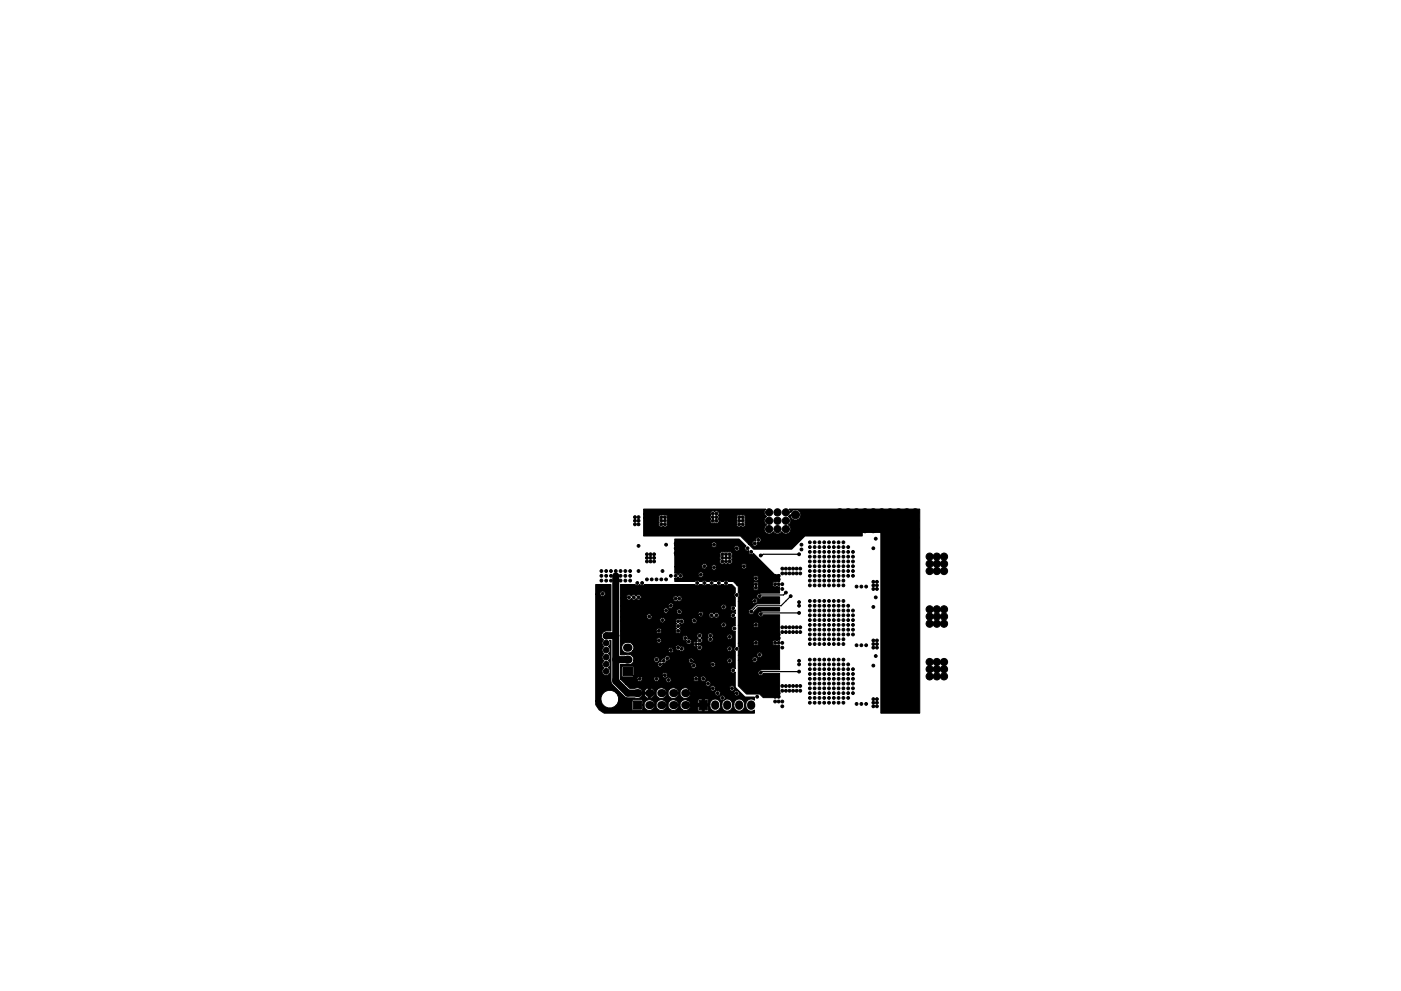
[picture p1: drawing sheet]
<svg xmlns="http://www.w3.org/2000/svg" width="297mm" height="210mm" viewBox="0 0 297 210" stroke-linecap="round" stroke-linejoin="round" font-family="sans-serif">
<g fill="#000" stroke="#000" stroke-width=".21">
<path d="M143.1 114.4h13.6l1.5 1.4a.57 .57 0 0 0-.2 .8 .57 .57 0 0 0 .8 .2 .57 .57 0 0 0 .2 .8 .57 .57 0 0 0 .7-.2l4.6 4.6h1v1.4l-.5 .1a.62 .62 0 0 0-.9 0 .62 .62 0 0 0 0 .9 .62 .62 0 0 0 .9 0l.5 .1v1.3l-4.2 .1a.58 .58 0 0 0-.6 .4 .58 .58 0 0 0 .4 .7 .58 .58 0 0 0 .7-.4h3.7v1.5h-4.8l-1.4 1.1a.57 .57 0 0 0-.4 .7 .57 .57 0 0 0 .6 .5 .57 .57 0 0 0 .5-.6l.9-.9h4.6v.8h-3.8a.62 .62 0 0 0-.7 .5 .62 .62 0 0 0 .6 .7l.4-.5h3.5v5.5h-.5a.62 .62 0 0 0-.9 .1 .62 .62 0 0 0 0 .8 .62 .62 0 0 0 .9 .1h.5v5.2h-3.9a.58 .58 0 0 0-.7 .5 .58 .58 0 0 0 .4 .7 .58 .58 0 0 0 .7-.4h3.5v5.1h-3.5l-.7-.7h-2.8l-1.8-1.8v-5.4h3a.57 .57 0 0 0 .8 .3 .57 .57 0 0 0 0-.9 .57 .57 0 0 0-.8 .3v.3h-3v-1.1h4a.57 .57 0 0 0 .9 .4 .57 .57 0 0 0 0-.9 .57 .57 0 0 0-.9 .3v.2h-4v-.9a.57 .57 0 0 0 0-.9v-.7h3.2a.57 .57 0 0 0 .9 .4 .57 .57 0 0 0 0-1 .57 .57 0 0 0-.9 .4v.2h-3.2v-3.8h3.2a.57 .57 0 0 0 .9 .4 .57 .57 0 0 0 0-1 .57 .57 0 0 0-.9 .4v.2h-3.2v-5.1h3a.57 .57 0 0 0 .8 .4 .57 .57 0 0 0 0-1 .57 .57 0 0 0-.8 .4v.2h-3v-.9a.57 .57 0 0 0 0-.9v-1.4l-.3-.3h3.5l.1 .2a.62 .62 0 0 0 0 .8 .62 .62 0 0 0 .9 0 .62 .62 0 0 0 .1-.8 .57 .57 0 0 0-.4-.9 .57 .57 0 0 0-.7 .7h-3.5l-.7-.7h-1.1a.57 .57 0 0 0-1 0h-.5a.57 .57 0 0 0-1 0h-.5a.57 .57 0 0 0-1 0h-.6a.57 .57 0 0 0-.9 0h-.6a.57 .57 0 0 0-1 0h-4.2v-.6h16.6l.1 .2a.57 .57 0 0 0 1 0 .57 .57 0 0 0-.4-.9 .57 .57 0 0 0-.7 .7h-16.6l.7-.3a.57 .57 0 0 0 .7 .2 .57 .57 0 0 0 .3-.7h3.2l.1 .2a.57 .57 0 0 0 1 0 .57 .57 0 0 0-.4-.8 .57 .57 0 0 0-.7 .6h-3.2v-.2a.56 .56 0 0 0-1 .1l-.4-.3h-.3v-1.4h5.7l.1 .3a.56 .56 0 0 0 .9 0h1l.1 .2a.57 .57 0 0 0 .7 .2 .57 .57 0 0 0 .3-.7h5.3l.1 .3a.57 .57 0 0 0 .9 0 .57 .57 0 0 0-.4-.9 .57 .57 0 0 0-.6 .6h-5.3v-.1a.57 .57 0 0 0-.7-.2 .57 .57 0 0 0-.4 .6h-1a.57 .57 0 0 0-.3-.9 .57 .57 0 0 0-.7 .6h-5.7v-2.5h9.5l.1 .3-.1 .5 .1 .2a.61 .61 0 0 0 .1 .9 .61 .61 0 0 0 .8 0l.4 .1 .3-.2a.61 .61 0 0 0 .8 0 .61 .61 0 0 0 .1-.8v-.5l-.1-.2a.61 .61 0 0 0 0-.8 .61 .61 0 0 0-.9-.1l-.4-.1-.3 .2-.2-.2a.57 .57 0 0 0-.7 .7h-9.5v-1.3h12.5l.1 .2a.57 .57 0 0 0 1 0 .57 .57 0 0 0-.4-.8 .57 .57 0 0 0-.7 .6h-12.5v-.7h7.7l.1 .2a.57 .57 0 0 0 1 0 .57 .57 0 0 0-.4-.9 .57 .57 0 0 0-.7 .7h-7.7zM136.5 108h25.8a1.01 1.01 0 0 0 .2 1.6 1.03 1.03 0 0 0 0 1.8 1.04 1.04 0 0 0-.2 1.6 1.04 1.04 0 0 0 1.7-.2 1.03 1.03 0 0 0 1.7 0 1.04 1.04 0 0 0 1.7 .2 1.04 1.04 0 0 0-.2-1.6 1.03 1.03 0 0 0 0-1.8l.3-.4a1.12 1.12 0 0 0 1.6 1.1 1.12 1.12 0 0 0 .4-1.8 1.12 1.12 0 0 0-1.9 .2l-.2-.7h27.6v43.3h-8.2l-.1-38.3h-3.8l-.1 .7h-12.1l-2.8 2.8h-8.1l-1.1-1.1h.8a.57 .57 0 0 0 .7 .5 .57 .57 0 0 0 .3-.8 .57 .57 0 0 0 .8-.5 .57 .57 0 0 0-.6-.6 .57 .57 0 0 0-.4 .8l-.2-.1a.57 .57 0 0 0-.6 .7h-.8l-1.7-1.7h-20.5v-3.9h3.1l.2 .3-.2 .3 .1 .4a.66 .66 0 0 0 .1 .9 .66 .66 0 0 0 .9 0 .62 .62 0 0 0 .7-.1 .62 .62 0 0 0 0-.8v-.6a.66 .66 0 0 0 0-.9 .66 .66 0 0 0-.9-.1 .57 .57 0 0 0-.6 0 .57 .57 0 0 0-.3 .6h-3.1v-.7h14.1l.1 .2-.1 .3 .1 .4a.66 .66 0 0 0 0 .9 .66 .66 0 0 0 .9 .1 .62 .62 0 0 0 .7-.2 .62 .62 0 0 0 .1-.8l.1-.2h3.7l.1 .3-.1 .3v.4a.66 .66 0 0 0 .1 .9 .66 .66 0 0 0 .9 0 .62 .62 0 0 0 .7-.1 .62 .62 0 0 0 .1-.8v-.6a.66 .66 0 0 0-.1-.9 .66 .66 0 0 0-.9-.1 .57 .57 0 0 0-.6 0 .57 .57 0 0 0-.2 .6h-3.7l-.1-.4a.66 .66 0 0 0-.1-.8 .66 .66 0 0 0-.9-.1 .57 .57 0 0 0-.6 0 .57 .57 0 0 0-.2 .6h-14.1zM175.3 108.4h1.7v1.7h-1.7zM126.3 124h3.2v9.9a1.79 1.79 0 0 0-1.6 .2l-.1 .1a.99 .99 0 0 0 .2 1.6 .86 .86 0 0 0 .1 1.4 .86 .86 0 0 0 0 1.5 .86 .86 0 0 0 0 1.5 .86 .86 0 0 0 0 1.5 .88 .88 0 0 0-.2 1.3 .88 .88 0 0 0 1.3 0 .88 .88 0 0 0-.2-1.3 .86 .86 0 0 0 0-1.5 .86 .86 0 0 0 0-1.5 .86 .86 0 0 0 0-1.5 .85 .85 0 0 0 .2-1.3h.3l.1 9 3.1 3.1 2 .1a1.11 1.11 0 0 0 1.5-.7h.4l.2 .4 .5 .3h.2v-.8h.4v.8a.79 .79 0 0 0 .8-.8h-2.1v.1h-.4l.1-.4h2.8a1.13 1.13 0 0 0 1.1 1.2 1.13 1.13 0 0 0 1.1-1.2l.3 .1a1.13 1.13 0 0 0 1.2 1.1 1.13 1.13 0 0 0 1.1-1.2l.3 .1a1.1 1.1 0 0 0 1.2 1.1h7.2l.1 .2a.57 .57 0 0 0 .9 0 .57 .57 0 0 0-.3-.9 .57 .57 0 0 0-.7 .7h-7.2l.7-.3 .3-.7h5.2a.57 .57 0 0 0 .5 .4 .57 .57 0 0 0 .6-.4h2.9l.1 .2a.57 .57 0 0 0 1 0 .57 .57 0 0 0-.4-.9 .57 .57 0 0 0-.7 .7h-2.9v-.3a.57 .57 0 0 0-.7-.4 .57 .57 0 0 0-.4 .7h-5.2l-.1-.6-.3-.4h4.6l.1 .2a.57 .57 0 0 0 .5 .2 .57 .57 0 0 0 .5-.4h2.9l.1 .2a.57 .57 0 0 0 1 0 .57 .57 0 0 0-.4-.9 .57 .57 0 0 0-.7 .7h-2.9v-.3a.57 .57 0 0 0-.7-.4 .57 .57 0 0 0-.4 .7h-4.6l-.3-.2a1.13 1.13 0 0 0-1.5 1h-.3l-.1-.4a1.13 1.13 0 0 0-1.3-.7 1.13 1.13 0 0 0-.9 1.1h-.3l-.1-.4a1.13 1.13 0 0 0-1.2-.7 1.13 1.13 0 0 0-.9 1.1h-2.8l-.1-.3h.4v.2h.9v-.9h.4v.9h.8v-.2a1.17 1.17 0 0 0-1-.7 1.17 1.17 0 0 0-1.1 .7l-.4-.1a1.11 1.11 0 0 0-1.6-.6h-1.1l-.9-.9h17v.2a.57 .57 0 0 0 1 0 .57 .57 0 0 0-.4-.8 .57 .57 0 0 0-.6 .6h-17l-1-1h3.5l.1 .2a.57 .57 0 0 0 .5 .3 .57 .57 0 0 0 .5-.5h2.4l.1 .2a.56 .56 0 0 0 .9 .1h1.6l.1 .2a.57 .57 0 0 0 .7 .2 .57 .57 0 0 0 .3-.7h4.7l.1 .2a.57 .57 0 0 0 .6 .3 .57 .57 0 0 0 .4-.5h.4l.1 .2a.57 .57 0 0 0 1 0 .57 .57 0 0 0-.4-.9 .57 .57 0 0 0-.7 .7h-.4v-.2a.57 .57 0 0 0-.6-.5 .57 .57 0 0 0-.5 .7h-4.7l-.1-.2a.57 .57 0 0 0-.7-.2 .57 .57 0 0 0-.3 .7l-1.5-.1a.57 .57 0 0 0-.4-.9 .57 .57 0 0 0-.7 .7h-2.4v-.2a.57 .57 0 0 0-.7-.5 .57 .57 0 0 0-.4 .7h-3.5v-2.5h.2v1.8l.2 .2h2.1l.3-.2h6l.1 .2a.57 .57 0 0 0 .9 0 .57 .57 0 0 0-.3-.9 .57 .57 0 0 0-.7 .7h-6v-1.8l-.2-.2h-2.1l-.3 .2h-.2v-.5h7.8l.1 .2a.56 .56 0 0 0 .9 0h6.1l.1 .2a.57 .57 0 0 0 .7 .2 .57 .57 0 0 0 .3-.6h3l.1 .2a.57 .57 0 0 0 .9 0 .57 .57 0 0 0-.4-.9 .57 .57 0 0 0-.6 .7h-3l-.1-.2a.57 .57 0 0 0-.7-.2 .57 .57 0 0 0-.3 .6h-6.1l.1-.6 .1 .1a.57 .57 0 0 0 .7-.5h4.7l.1 .2a.57 .57 0 0 0 .6 .3 .57 .57 0 0 0 .4-.5h7l.1 .2a.57 .57 0 0 0 1 0 .57 .57 0 0 0-.4-.9 .57 .57 0 0 0-.7 .7h-7v-.2a.57 .57 0 0 0-.7-.5 .57 .57 0 0 0-.4 .7l-4.7-.1a.57 .57 0 0 0 .7-.4 .57 .57 0 0 0-.4-.7 .57 .57 0 0 0-.7 .6l-.3-.1a.56 .56 0 0 0-.4 .9l-.4-.1a.57 .57 0 0 0-.4 .7h-7.8v-.1h.9a1.3 1.3 0 0 0 1.9-.9h4.2l.1 .2a.57 .57 0 0 0 1 0 .57 .57 0 0 0-.4-.9 .57 .57 0 0 0-.7 .7h-4.2v-.2a1.31 1.31 0 0 0-2-1h-.8v-1.5h.2l.1 .4a1.41 1.41 0 0 0 2.3 .2h7.5l.1 .2a.57 .57 0 0 0 .8 .2 .57 .57 0 0 0 0-.9h.6l.5 .5 .3-.1a.57 .57 0 0 0 .8 .3 .57 .57 0 0 0 .2-.8 .57 .57 0 0 0-.7-.2 .57 .57 0 0 0-.7-.3 .57 .57 0 0 0-.4 .6l-.6-.1a.57 .57 0 0 0-.7 0 .57 .57 0 0 0-.2 .6h-7.5l.2-.6-.2-.6h12.8a.56 .56 0 0 0 .8 .3 .56 .56 0 0 0 .2 .8 .56 .56 0 0 0 .8-.1h5.3l.1 .2a.57 .57 0 0 0 1 0 .57 .57 0 0 0-.4-.9 .57 .57 0 0 0-.7 .7l-5.3-.1a.57 .57 0 0 0 0-.7 .57 .57 0 0 0-.7-.1v-.5h.1a.57 .57 0 0 0 .7-.3 .57 .57 0 0 0-.3-.7l.3-.4h1.2v.2a.6 .6 0 0 0 0 .8 .6 .6 0 0 0 .9 .1 .6 .6 0 0 0 .1-.9h3l.1 .2a.57 .57 0 0 0 1 0 .57 .57 0 0 0-.4-.8 .57 .57 0 0 0-.7 .6h-3a.57 .57 0 0 0-.4-.9 .57 .57 0 0 0-.6 .7h-1.2v-.2a.57 .57 0 0 0-.9-.4 .57 .57 0 0 0 .1 1l-.3 .4v.3h-.1a.57 .57 0 0 0-.7 .7h-12.8l-.1-.2a1.38 1.38 0 0 0-2.3 .8h-.2v-1.4h7.5l.1 .2a.57 .57 0 0 0 .9 .1 .57 .57 0 0 0 0-.8h4.6l.3 .4h.5a.57 .57 0 0 0 .5 .8 .57 .57 0 0 0 .6-.6 .57 .57 0 0 0-.8-.5 .57 .57 0 0 0-.4-.8 .57 .57 0 0 0-.7 .7l-4.7-.1a.57 .57 0 0 0-.6 0 .57 .57 0 0 0-.3 .6h-7.5v-2h7.5l.1 .2a.57 .57 0 0 0 1 0 .57 .57 0 0 0-.4-.9 .57 .57 0 0 0-.7 .7h-7.5v-2.3h8.3l.1 .2a.56 .56 0 0 0 .9 0h2.3l.3 .4-.2 .2a.56 .56 0 0 0 .2 .8 .57 .57 0 0 0-.2 .9 .57 .57 0 0 0 .9 0 .57 .57 0 0 0-.2-.9l.2-.1 .1-.5h8.6a.57 .57 0 0 0 .8 .4 .57 .57 0 0 0 0-1 .57 .57 0 0 0-.8 .4v.2h-8.6l-.2-.4a.64 .64 0 0 0 1-.5h1.5l.1 .2a.57 .57 0 0 0 1 0 .57 .57 0 0 0-.4-.9 .57 .57 0 0 0-.7 .7l-1.5-.1a.66 .66 0 0 0-1-.4 .57 .57 0 0 0-.7 0 .57 .57 0 0 0-.2 .6h-2.3a.57 .57 0 0 0-.3-.9 .57 .57 0 0 0-.7 .7h-8.3v-.8h5.5l.1 .2a.57 .57 0 0 0 .8 .2 .57 .57 0 0 0 .1-.9h9.9l.1 .2a.56 .56 0 0 0 .9 .1h1.3l.1 .2a.56 .56 0 0 0 1-.1 .57 .57 0 0 0 .9 .2 .57 .57 0 0 0 0-.9 .57 .57 0 0 0-.9 .2 .57 .57 0 0 0-.7-.3 .57 .57 0 0 0-.4 .7l-1.2-.1a.57 .57 0 0 0-.4-.9 .57 .57 0 0 0-.7 .7l-10-.1a.57 .57 0 0 0-.7 0 .57 .57 0 0 0-.2 .6h-5.5v-1.3h9.1v.3a.56 .56 0 0 0 1 0h1.8v.2a.57 .57 0 0 0 1 0 .57 .57 0 0 0-.4-.9 .57 .57 0 0 0-.6 .7h-1.8a.57 .57 0 0 0-.4-.9 .57 .57 0 0 0-.6 .6h-9.1v-1h10.1l.1 .2a.56 .56 0 0 0 .9 .1h10.2v.2a.57 .57 0 0 0 1 0 .57 .57 0 0 0-.4-.9 .57 .57 0 0 0-.6 .7l-10.2-.1a.57 .57 0 0 0-.3-.8 .57 .57 0 0 0-.7 .6h-10.1v-1.7h1.2l.1 .2a.56 .56 0 0 0 1-.1l.1 .2a.56 .56 0 0 0 .9-.2l.4 .3 .5-.2h6.9l.1 .2a.56 .56 0 0 0 .8 .1 .59 .59 0 0 0 .8-.1 .59 .59 0 0 0 0-.8 .59 .59 0 0 0-.8 0 .57 .57 0 0 0-.7 0 .57 .57 0 0 0-.2 .6h-6.8a.57 .57 0 0 0-.2-.9 .57 .57 0 0 0-.8 .3l-.2-.2a.56 .56 0 0 0-.8 .2 .57 .57 0 0 0-.7-.3 .57 .57 0 0 0-.4 .7h-1.2v-2.9h3a.64 .64 0 0 0 1.1 0l.1 .2a.57 .57 0 0 0 .8-.2h10.7a.57 .57 0 0 0 1 0h.6a.57 .57 0 0 0 .9 0h.6a.57 .57 0 0 0 1 0h.5a.57 .57 0 0 0 1 0h.5a.57 .57 0 0 0 1 0h.8l.7 .7v1.1a.57 .57 0 0 0 0 .9v2l-.1-.2a.57 .57 0 0 0-.8 .2 .57 .57 0 0 0 .1 .8 .57 .57 0 0 0 .8-.1v.8l-.1-.1a.57 .57 0 0 0-.8 .1 .57 .57 0 0 0 .1 .8 .57 .57 0 0 0 .8-.1l-.1 1.9a.57 .57 0 0 0-.7 .6 .57 .57 0 0 0 .8 .5v3.3a.57 .57 0 0 0 0 .9v3.8l-.1-.1a.57 .57 0 0 0-.8 .1 .57 .57 0 0 0 .1 .8 .57 .57 0 0 0 .8-.1v3.2l2.1 2.1h2v.7a1.26 1.26 0 0 0-1.9 .7 1.26 1.26 0 0 0 1.2 1.6l.7-.3v.7h-31.9a2.65 2.65 0 0 1-1.8-2.6h1.1l.3 .7a1.89 1.89 0 0 0 1.9 .8 1.89 1.89 0 0 0 1.5-1.5h2.9v1.8l.3 .2h1.8l.2-.2v-.9h.2a1.13 1.13 0 0 0 1.2 1.1 1.13 1.13 0 0 0 1.1-1.1h.3a1.13 1.13 0 0 0 1.1 1.1 1.13 1.13 0 0 0 1.1-1.1h.3a1.13 1.13 0 0 0 1.2 1.1 1.13 1.13 0 0 0 1.1-1.1h.3a1.11 1.11 0 0 0 1 1.1 1.11 1.11 0 0 0 1.2-.8h1.6v.9l.8 .1 .1-1.1h.4v1l.7 .1 .2-.2v-.9l-3.8 .1v-.5h4.1a1.17 1.17 0 0 0 1.1 1.5 1.17 1.17 0 0 0 1.2-1.5h.3v.4a1.15 1.15 0 0 0 1.3 1.1 1.15 1.15 0 0 0 .9-1.5h.3v.4a1.15 1.15 0 0 0 1.3 1.1 1.15 1.15 0 0 0 .9-1.5 1.13 1.13 0 0 0-1.1-1.1 1.13 1.13 0 0 0-1.1 1.1h-.3l-.1-.4a1.13 1.13 0 0 0-1.2-.7 1.13 1.13 0 0 0-.9 1.1h-.3l-.1-.4a1.13 1.13 0 0 0-1.3-.7 1.13 1.13 0 0 0-.9 1.1h-4.1l-.3-.6-.4-.3h2.3v.9h.9v-1h.4v1h.9v-.9l-.2-.2h-1.8l-.2 .2h-2.7a1.13 1.13 0 0 0-1.1 1.1h-.3l-.1-.5a1.13 1.13 0 0 0-1.3-.6 1.13 1.13 0 0 0-.9 1.1h-.3l-.1-.5a1.13 1.13 0 0 0-1.2-.6 1.13 1.13 0 0 0-.9 1.1h-.3l-.1-.5a1.13 1.13 0 0 0-1.3-.6 1.13 1.13 0 0 0-.9 1.1h-.2l-.1-1-.2-.1h-1.7l-.3 .2h-2.9a1.9 1.9 0 0 0-1.8-2.3 1.9 1.9 0 0 0-1.9 2.3h-1.1v-22.6h.9l.1 .2a.57 .57 0 0 0 .9 0 .57 .57 0 0 0-.3-.9 .57 .57 0 0 0-.7 .7h-.9zM132.1 141.6h2v1.8h-2zM134.3 148.7h1.7v1.8h-1.7zM148.2 148.6h1.8v2h-1.8z"/>
<circle cx="134.6" cy="110.5" r=".3"/>
<circle cx="134.6" cy="111.2" r=".3"/>
<circle cx="134.6" cy="109.7" r=".3"/>
<circle cx="135.4" cy="110.5" r=".3"/>
<circle cx="135.4" cy="115.8" r=".3"/>
<circle cx="135.4" cy="111.2" r=".3"/>
<circle cx="135.4" cy="109.7" r=".3"/>
<circle cx="137.2" cy="118.4" r=".3"/>
<circle cx="137.2" cy="109.7" r=".3"/>
<circle cx="137.2" cy="117.6" r=".3"/>
<circle cx="137.2" cy="119.1" r=".3"/>
<circle cx="137.2" cy="110.5" r=".3"/>
<circle cx="137.2" cy="111.2" r=".3"/>
<circle cx="137.9" cy="111.2" r=".3"/>
<circle cx="137.9" cy="117.6" r=".3"/>
<circle cx="137.9" cy="110.5" r=".3"/>
<circle cx="137.9" cy="118.4" r=".3"/>
<circle cx="137.9" cy="119.1" r=".3"/>
<circle cx="137.9" cy="109.7" r=".3"/>
<circle cx="138.7" cy="118.4" r=".3"/>
<circle cx="138.7" cy="117.6" r=".3"/>
<circle cx="138.7" cy="119.1" r=".3"/>
<circle cx="140.2" cy="111.2" r=".3"/>
<circle cx="140.2" cy="109.7" r=".3"/>
<circle cx="140.2" cy="110.5" r=".3"/>
<circle cx="141" cy="110.5" r=".3"/>
<circle cx="141" cy="111.2" r=".3"/>
<circle cx="141" cy="109.7" r=".3"/>
<circle cx="141.2" cy="115.6" r=".3"/>
<circle cx="141.2" cy="113.3" r=".3"/>
<circle cx="143.3" cy="117.3" r=".3"/>
<circle cx="143.3" cy="116.3" r=".3"/>
<circle cx="143.3" cy="115.3" r=".3"/>
<circle cx="144.3" cy="116.3" r=".3"/>
<circle cx="144.3" cy="117.3" r=".3"/>
<circle cx="144.3" cy="115.3" r=".3"/>
<circle cx="145.3" cy="116.3" r=".3"/>
<circle cx="145.3" cy="115.3" r=".3"/>
<circle cx="145.3" cy="117.3" r=".3"/>
<circle cx="146.3" cy="117.3" r=".3"/>
<circle cx="146.3" cy="115.3" r=".3"/>
<circle cx="146.3" cy="116.3" r=".3"/>
<circle cx="147.3" cy="117.3" r=".3"/>
<circle cx="147.3" cy="116.3" r=".3"/>
<circle cx="147.3" cy="115.3" r=".3"/>
<circle cx="148.3" cy="116.3" r=".3"/>
<circle cx="148.3" cy="117.3" r=".3"/>
<circle cx="148.3" cy="115.3" r=".3"/>
<circle cx="149.4" cy="115.3" r=".3"/>
<circle cx="149.4" cy="116.3" r=".3"/>
<circle cx="149.4" cy="117.3" r=".3"/>
<circle cx="151.1" cy="109.7" r=".3"/>
<circle cx="151.1" cy="109" r=".3"/>
<circle cx="151.1" cy="110.5" r=".3"/>
<circle cx="151.4" cy="115.6" r=".3"/>
<circle cx="151.9" cy="110.5" r=".3"/>
<circle cx="151.9" cy="109.7" r=".3"/>
<circle cx="151.9" cy="109" r=".3"/>
<circle cx="153.2" cy="117.6" r=".3"/>
<circle cx="153.2" cy="118.4" r=".3"/>
<circle cx="153.2" cy="119.1" r=".3"/>
<circle cx="153.7" cy="111.2" r=".3"/>
<circle cx="153.7" cy="109.7" r=".3"/>
<circle cx="153.7" cy="110.5" r=".3"/>
<circle cx="153.9" cy="118.4" r=".3"/>
<circle cx="153.9" cy="117.6" r=".3"/>
<circle cx="153.9" cy="119.1" r=".3"/>
<circle cx="154.4" cy="111.2" r=".3"/>
<circle cx="154.4" cy="110.5" r=".3"/>
<circle cx="154.4" cy="109.7" r=".3"/>
<circle cx="154.7" cy="118.4" r=".3"/>
<circle cx="154.7" cy="117.6" r=".3"/>
<circle cx="154.7" cy="119.1" r=".3"/>
<circle cx="156.2" cy="116.3" r=".3"/>
<circle cx="156.7" cy="109.7" r=".3"/>
<circle cx="156.7" cy="110.5" r=".3"/>
<circle cx="156.7" cy="111.2" r=".3"/>
<circle cx="157.5" cy="110.5" r=".3"/>
<circle cx="157.5" cy="111.2" r=".3"/>
<circle cx="157.5" cy="109.7" r=".3"/>
<circle cx="158.5" cy="116.3" r=".3"/>
<circle cx="159.3" cy="117.1" r=".3"/>
<circle cx="160" cy="115.3" r=".3"/>
<circle cx="160.8" cy="114.5" r=".3"/>
<circle cx="161.3" cy="117.9" r=".3"/>
<circle cx="163.1" cy="110.5" r=".76"/>
<circle cx="163.1" cy="112.3" r=".76"/>
<circle cx="163.1" cy="108.7" r=".76"/>
<circle cx="164.8" cy="110.5" r=".76"/>
<circle cx="164.8" cy="112.3" r=".76"/>
<circle cx="164.8" cy="108.7" r=".76"/>
<circle cx="166.6" cy="110.5" r=".76"/>
<circle cx="166.6" cy="112.3" r=".76"/>
<circle cx="166.6" cy="108.7" r=".76"/>
<circle cx="168.7" cy="109.2" r=".85"/>
<circle cx="169.4" cy="117.6" r=".3"/>
<circle cx="169.9" cy="116.6" r=".3"/>
<circle cx="169.9" cy="115.6" r=".3"/>
<circle cx="171.7" cy="119.1" r=".3"/>
<circle cx="171.7" cy="115.1" r=".3"/>
<circle cx="171.7" cy="118.1" r=".3"/>
<circle cx="171.7" cy="116.1" r=".3"/>
<circle cx="171.7" cy="117.1" r=".3"/>
<circle cx="172.7" cy="115.1" r=".3"/>
<circle cx="172.7" cy="117.1" r=".3"/>
<circle cx="172.7" cy="119.1" r=".3"/>
<circle cx="172.7" cy="116.1" r=".3"/>
<circle cx="172.7" cy="118.1" r=".3"/>
<circle cx="173.7" cy="115.1" r=".3"/>
<circle cx="173.7" cy="116.1" r=".3"/>
<circle cx="173.7" cy="117.1" r=".3"/>
<circle cx="173.7" cy="118.1" r=".3"/>
<circle cx="173.7" cy="119.1" r=".3"/>
<circle cx="174.8" cy="116.1" r=".3"/>
<circle cx="174.8" cy="115.1" r=".3"/>
<circle cx="174.8" cy="118.1" r=".3"/>
<circle cx="174.8" cy="119.1" r=".3"/>
<circle cx="174.8" cy="117.1" r=".3"/>
<circle cx="175.8" cy="118.1" r=".3"/>
<circle cx="175.8" cy="117.1" r=".3"/>
<circle cx="175.8" cy="115.1" r=".3"/>
<circle cx="175.8" cy="116.1" r=".3"/>
<circle cx="175.8" cy="119.1" r=".3"/>
<circle cx="176.3" cy="112.3" r=".76"/>
<circle cx="176.3" cy="110.7" r=".76"/>
<circle cx="176.8" cy="117.1" r=".3"/>
<circle cx="176.8" cy="116.1" r=".3"/>
<circle cx="176.8" cy="115.1" r=".3"/>
<circle cx="176.8" cy="118.1" r=".3"/>
<circle cx="176.8" cy="119.1" r=".3"/>
<circle cx="177.8" cy="118.1" r=".3"/>
<circle cx="177.8" cy="115.1" r=".3"/>
<circle cx="177.8" cy="116.1" r=".3"/>
<circle cx="177.8" cy="117.1" r=".3"/>
<circle cx="177.8" cy="119.1" r=".3"/>
<circle cx="178.1" cy="110.5" r=".76"/>
<circle cx="178.1" cy="112.3" r=".76"/>
<circle cx="178.1" cy="108.7" r=".76"/>
<circle cx="178.8" cy="115.1" r=".3"/>
<circle cx="178.8" cy="118.1" r=".3"/>
<circle cx="178.8" cy="116.1" r=".3"/>
<circle cx="178.8" cy="117.1" r=".3"/>
<circle cx="178.8" cy="119.1" r=".3"/>
<circle cx="179.8" cy="108.7" r=".76"/>
<circle cx="179.8" cy="110.5" r=".76"/>
<circle cx="179.8" cy="112.3" r=".76"/>
<circle cx="179.8" cy="118.1" r=".3"/>
<circle cx="179.8" cy="119.1" r=".3"/>
<circle cx="179.8" cy="116.1" r=".3"/>
<circle cx="179.8" cy="117.1" r=".3"/>
<circle cx="180.8" cy="119.1" r=".3"/>
<circle cx="180.8" cy="117.1" r=".3"/>
<circle cx="180.8" cy="118.1" r=".3"/>
<circle cx="181.6" cy="108.7" r=".76"/>
<circle cx="181.6" cy="110.5" r=".76"/>
<circle cx="181.6" cy="112.3" r=".76"/>
<circle cx="183.4" cy="112.3" r=".76"/>
<circle cx="183.4" cy="108.7" r=".76"/>
<circle cx="183.4" cy="110.5" r=".76"/>
<circle cx="185.2" cy="110.5" r=".76"/>
<circle cx="185.2" cy="108.7" r=".76"/>
<circle cx="185.2" cy="112.3" r=".76"/>
<circle cx="185.2" cy="116.3" r=".3"/>
<circle cx="185.7" cy="114.3" r=".3"/>
<circle cx="186.9" cy="112.3" r=".76"/>
<circle cx="186.9" cy="110.5" r=".76"/>
<circle cx="186.9" cy="108.7" r=".76"/>
<circle cx="188.7" cy="112.3" r=".76"/>
<circle cx="188.7" cy="110.5" r=".76"/>
<circle cx="188.7" cy="108.7" r=".76"/>
<circle cx="190.5" cy="110.5" r=".76"/>
<circle cx="190.5" cy="108.7" r=".76"/>
<circle cx="190.5" cy="112.3" r=".76"/>
<circle cx="192.3" cy="108.7" r=".76"/>
<circle cx="192.3" cy="112.3" r=".76"/>
<circle cx="192.3" cy="110.5" r=".76"/>
<circle cx="192.3" cy="114" r=".76"/>
<circle cx="194.1" cy="114" r=".76"/>
<circle cx="194.1" cy="112.3" r=".76"/>
<circle cx="194.1" cy="108.7" r=".76"/>
<circle cx="194.1" cy="110.5" r=".76"/>
<circle cx="197.1" cy="118.1" r=".76"/>
<circle cx="197.1" cy="119.6" r=".76"/>
<circle cx="198.6" cy="118.1" r=".76"/>
<circle cx="198.6" cy="119.6" r=".76"/>
<circle cx="200.2" cy="118.1" r=".76"/>
<circle cx="200.2" cy="119.6" r=".76"/>
<circle cx="127.5" cy="121.2" r=".3"/>
<circle cx="127.5" cy="123.2" r=".3"/>
<circle cx="127.5" cy="122.2" r=".3"/>
<circle cx="127.8" cy="126" r=".3"/>
<circle cx="128.5" cy="136.4" r=".6"/>
<circle cx="128.5" cy="139.4" r=".6"/>
<circle cx="128.5" cy="137.9" r=".6"/>
<circle cx="128.5" cy="134.9" r=".6"/>
<circle cx="128.5" cy="121.2" r=".3"/>
<circle cx="128.5" cy="123.2" r=".3"/>
<circle cx="128.5" cy="122.2" r=".3"/>
<circle cx="129.5" cy="123.2" r=".3"/>
<circle cx="129.5" cy="121.2" r=".3"/>
<circle cx="129.5" cy="122.2" r=".3"/>
<circle cx="130.6" cy="123.2" r=".3"/>
<circle cx="130.6" cy="121.2" r=".3"/>
<circle cx="130.6" cy="122.2" r=".3"/>
<circle cx="131.6" cy="123.2" r=".3"/>
<circle cx="131.6" cy="121.2" r=".3"/>
<circle cx="131.6" cy="122.2" r=".3"/>
<circle cx="132.6" cy="121.2" r=".3"/>
<circle cx="132.6" cy="123.2" r=".3"/>
<circle cx="132.6" cy="122.2" r=".3"/>
<circle cx="133.4" cy="126.7" r=".3"/>
<circle cx="133.6" cy="122.2" r=".3"/>
<circle cx="133.6" cy="123.2" r=".3"/>
<circle cx="133.6" cy="121.2" r=".3"/>
<circle cx="134.4" cy="126.7" r=".3"/>
<circle cx="135.1" cy="123.7" r=".3"/>
<circle cx="135.4" cy="126.7" r=".3"/>
<circle cx="135.4" cy="121.2" r=".3"/>
<circle cx="136.1" cy="123.7" r=".3"/>
<circle cx="136.7" cy="134.9" r=".3"/>
<circle cx="136.7" cy="132.6" r=".3"/>
<circle cx="136.7" cy="137.2" r=".3"/>
<circle cx="137.2" cy="122.9" r=".3"/>
<circle cx="137.7" cy="130.8" r=".3"/>
<circle cx="138.2" cy="122.9" r=".3"/>
<circle cx="139.2" cy="139.9" r=".3"/>
<circle cx="139.2" cy="122.9" r=".3"/>
<circle cx="139.7" cy="135.9" r=".3"/>
<circle cx="139.7" cy="133.9" r=".3"/>
<circle cx="140" cy="129.5" r=".3"/>
<circle cx="140.2" cy="122.9" r=".3"/>
<circle cx="140.5" cy="131.6" r=".3"/>
<circle cx="140.5" cy="121.2" r=".3"/>
<circle cx="141.2" cy="129.5" r=".3"/>
<circle cx="141.2" cy="122.9" r=".3"/>
<circle cx="141.5" cy="139.7" r=".3"/>
<circle cx="141.7" cy="124.5" r=".3"/>
<circle cx="141.7" cy="125.5" r=".3"/>
<circle cx="142.2" cy="128.5" r=".3"/>
<circle cx="142.2" cy="137.9" r=".3"/>
<circle cx="142.2" cy="122.2" r=".3"/>
<circle cx="142.7" cy="124.5" r=".3"/>
<circle cx="142.7" cy="125.5" r=".3"/>
<circle cx="143.3" cy="127" r=".3"/>
<circle cx="143.3" cy="122.2" r=".3"/>
<circle cx="143.8" cy="131.8" r=".3"/>
<circle cx="143.8" cy="133.9" r=".3"/>
<circle cx="143.8" cy="132.8" r=".3"/>
<circle cx="143.8" cy="137.4" r=".3"/>
<circle cx="143.8" cy="124.5" r=".3"/>
<circle cx="143.8" cy="125.5" r=".3"/>
<circle cx="144" cy="129.8" r=".3"/>
<circle cx="144" cy="127" r=".3"/>
<circle cx="144.3" cy="122.2" r=".3"/>
<circle cx="144.5" cy="137.7" r=".3"/>
<circle cx="144.5" cy="131.8" r=".3"/>
<circle cx="144.8" cy="124.5" r=".3"/>
<circle cx="144.8" cy="125.5" r=".3"/>
<circle cx="145.3" cy="135.4" r=".3"/>
<circle cx="146.1" cy="136.1" r=".3"/>
<circle cx="146.3" cy="132.1" r=".3"/>
<circle cx="147.2" cy="131.7" r=".3"/>
<circle cx="147.6" cy="136.6" r=".3"/>
<circle cx="147.6" cy="120.1" r=".3"/>
<circle cx="147.8" cy="123.7" r=".3"/>
<circle cx="148.3" cy="134.9" r=".3"/>
<circle cx="148.3" cy="137.4" r=".3"/>
<circle cx="148.3" cy="135.9" r=".3"/>
<circle cx="148.6" cy="130.3" r=".3"/>
<circle cx="148.6" cy="121.9" r=".3"/>
<circle cx="149.4" cy="120.1" r=".3"/>
<circle cx="149.4" cy="123.7" r=".3"/>
<circle cx="150.6" cy="135.6" r=".3"/>
<circle cx="150.6" cy="134.9" r=".3"/>
<circle cx="150.9" cy="130.6" r=".3"/>
<circle cx="150.9" cy="123.7" r=".3"/>
<circle cx="151.4" cy="120.4" r=".3"/>
<circle cx="151.9" cy="130.6" r=".3"/>
<circle cx="152.4" cy="123.7" r=".3"/>
<circle cx="153.4" cy="132.6" r=".3"/>
<circle cx="153.4" cy="128.8" r=".3"/>
<circle cx="153.9" cy="123.7" r=".3"/>
<circle cx="154.7" cy="135.1" r=".3"/>
<circle cx="154.7" cy="137.7" r=".3"/>
<circle cx="155.4" cy="130.6" r=".3"/>
<circle cx="155.4" cy="127.5" r=".3"/>
<circle cx="155.4" cy="129" r=".3"/>
<circle cx="155.4" cy="128.3" r=".3"/>
<circle cx="155.4" cy="126.7" r=".3"/>
<circle cx="155.7" cy="133.3" r=".3"/>
<circle cx="156.2" cy="137.7" r=".3"/>
<circle cx="156.2" cy="126.2" r=".3"/>
<circle cx="157.7" cy="120.1" r=".3"/>
<circle cx="159.3" cy="129.8" r=".3"/>
<circle cx="160" cy="139.9" r=".3"/>
<circle cx="160" cy="127.5" r=".3"/>
<circle cx="160.3" cy="132.6" r=".3"/>
<circle cx="160.3" cy="136.4" r=".3"/>
<circle cx="160.3" cy="122.7" r=".3"/>
<circle cx="160.3" cy="124.7" r=".3"/>
<circle cx="160.3" cy="123.9" r=".3"/>
<circle cx="161" cy="138.9" r=".3"/>
<circle cx="161" cy="126.5" r=".3"/>
<circle cx="161.3" cy="130.3" r=".3"/>
<circle cx="164.3" cy="135.4" r=".3"/>
<circle cx="164.3" cy="136.4" r=".3"/>
<circle cx="164.3" cy="134.6" r=".3"/>
<circle cx="164.3" cy="123.9" r=".3"/>
<circle cx="164.3" cy="122.2" r=".3"/>
<circle cx="164.3" cy="122.9" r=".3"/>
<circle cx="165.1" cy="135.4" r=".3"/>
<circle cx="165.1" cy="134.6" r=".3"/>
<circle cx="165.1" cy="136.4" r=".3"/>
<circle cx="165.1" cy="123.9" r=".3"/>
<circle cx="165.1" cy="122.9" r=".3"/>
<circle cx="165.1" cy="122.2" r=".3"/>
<circle cx="165.9" cy="134.1" r=".3"/>
<circle cx="165.9" cy="136.4" r=".3"/>
<circle cx="165.9" cy="133.1" r=".3"/>
<circle cx="165.9" cy="137.4" r=".3"/>
<circle cx="165.9" cy="125" r=".3"/>
<circle cx="165.9" cy="123.9" r=".3"/>
<circle cx="165.9" cy="120.6" r=".3"/>
<circle cx="165.9" cy="121.7" r=".3"/>
<circle cx="166.6" cy="134.1" r=".3"/>
<circle cx="166.6" cy="133.1" r=".3"/>
<circle cx="166.6" cy="121.7" r=".3"/>
<circle cx="166.6" cy="120.6" r=".3"/>
<circle cx="166.6" cy="125.7" r=".3"/>
<circle cx="167.4" cy="134.1" r=".3"/>
<circle cx="167.4" cy="133.1" r=".3"/>
<circle cx="167.4" cy="120.6" r=".3"/>
<circle cx="167.4" cy="121.7" r=".3"/>
<circle cx="167.6" cy="126.5" r=".3"/>
<circle cx="168.1" cy="134.1" r=".3"/>
<circle cx="168.1" cy="133.1" r=".3"/>
<circle cx="168.1" cy="120.6" r=".3"/>
<circle cx="168.1" cy="121.7" r=".3"/>
<circle cx="168.9" cy="134.1" r=".3"/>
<circle cx="168.9" cy="133.1" r=".3"/>
<circle cx="168.9" cy="120.6" r=".3"/>
<circle cx="168.9" cy="121.7" r=".3"/>
<circle cx="169.4" cy="128.5" r=".3"/>
<circle cx="169.4" cy="130" r=".3"/>
<circle cx="169.4" cy="127.8" r=".3"/>
<circle cx="169.7" cy="134.1" r=".3"/>
<circle cx="169.7" cy="133.1" r=".3"/>
<circle cx="169.7" cy="120.6" r=".3"/>
<circle cx="169.7" cy="121.7" r=".3"/>
<circle cx="171.7" cy="136.6" r=".3"/>
<circle cx="171.7" cy="134.6" r=".3"/>
<circle cx="171.7" cy="139.9" r=".3"/>
<circle cx="171.7" cy="131.6" r=".3"/>
<circle cx="171.7" cy="132.6" r=".3"/>
<circle cx="171.7" cy="130.6" r=".3"/>
<circle cx="171.7" cy="129.5" r=".3"/>
<circle cx="171.7" cy="133.6" r=".3"/>
<circle cx="171.7" cy="127.5" r=".3"/>
<circle cx="171.7" cy="128.5" r=".3"/>
<circle cx="171.7" cy="135.6" r=".3"/>
<circle cx="171.7" cy="123.2" r=".3"/>
<circle cx="171.7" cy="124.2" r=".3"/>
<circle cx="171.7" cy="121.2" r=".3"/>
<circle cx="171.7" cy="120.1" r=".3"/>
<circle cx="171.7" cy="122.2" r=".3"/>
<circle cx="172.7" cy="129.5" r=".3"/>
<circle cx="172.7" cy="133.6" r=".3"/>
<circle cx="172.7" cy="127.5" r=".3"/>
<circle cx="172.7" cy="128.5" r=".3"/>
<circle cx="172.7" cy="132.6" r=".3"/>
<circle cx="172.7" cy="136.6" r=".3"/>
<circle cx="172.7" cy="135.6" r=".3"/>
<circle cx="172.7" cy="139.9" r=".3"/>
<circle cx="172.7" cy="130.6" r=".3"/>
<circle cx="172.7" cy="131.6" r=".3"/>
<circle cx="172.7" cy="134.6" r=".3"/>
<circle cx="172.7" cy="123.2" r=".3"/>
<circle cx="172.7" cy="121.2" r=".3"/>
<circle cx="172.7" cy="124.2" r=".3"/>
<circle cx="172.7" cy="122.2" r=".3"/>
<circle cx="172.7" cy="120.1" r=".3"/>
<circle cx="173.7" cy="127.5" r=".3"/>
<circle cx="173.7" cy="134.6" r=".3"/>
<circle cx="173.7" cy="132.6" r=".3"/>
<circle cx="173.7" cy="130.6" r=".3"/>
<circle cx="173.7" cy="129.5" r=".3"/>
<circle cx="173.7" cy="131.6" r=".3"/>
<circle cx="173.7" cy="136.6" r=".3"/>
<circle cx="173.7" cy="135.6" r=".3"/>
<circle cx="173.7" cy="128.5" r=".3"/>
<circle cx="173.7" cy="139.9" r=".3"/>
<circle cx="173.7" cy="133.6" r=".3"/>
<circle cx="173.7" cy="121.2" r=".3"/>
<circle cx="173.7" cy="123.2" r=".3"/>
<circle cx="173.7" cy="124.2" r=".3"/>
<circle cx="173.7" cy="120.1" r=".3"/>
<circle cx="173.7" cy="122.2" r=".3"/>
<circle cx="174.8" cy="135.6" r=".3"/>
<circle cx="174.8" cy="128.5" r=".3"/>
<circle cx="174.8" cy="131.6" r=".3"/>
<circle cx="174.8" cy="134.6" r=".3"/>
<circle cx="174.8" cy="136.6" r=".3"/>
<circle cx="174.8" cy="130.6" r=".3"/>
<circle cx="174.8" cy="132.6" r=".3"/>
<circle cx="174.8" cy="139.9" r=".3"/>
<circle cx="174.8" cy="127.5" r=".3"/>
<circle cx="174.8" cy="129.5" r=".3"/>
<circle cx="174.8" cy="133.6" r=".3"/>
<circle cx="174.8" cy="122.2" r=".3"/>
<circle cx="174.8" cy="121.2" r=".3"/>
<circle cx="174.8" cy="120.1" r=".3"/>
<circle cx="174.8" cy="124.2" r=".3"/>
<circle cx="174.8" cy="123.2" r=".3"/>
<circle cx="175.8" cy="132.6" r=".3"/>
<circle cx="175.8" cy="130.6" r=".3"/>
<circle cx="175.8" cy="131.6" r=".3"/>
<circle cx="175.8" cy="129.5" r=".3"/>
<circle cx="175.8" cy="136.6" r=".3"/>
<circle cx="175.8" cy="134.6" r=".3"/>
<circle cx="175.8" cy="135.6" r=".3"/>
<circle cx="175.8" cy="128.5" r=".3"/>
<circle cx="175.8" cy="139.9" r=".3"/>
<circle cx="175.8" cy="127.5" r=".3"/>
<circle cx="175.8" cy="133.6" r=".3"/>
<circle cx="175.8" cy="122.2" r=".3"/>
<circle cx="175.8" cy="120.1" r=".3"/>
<circle cx="175.8" cy="121.2" r=".3"/>
<circle cx="175.8" cy="123.2" r=".3"/>
<circle cx="175.8" cy="124.2" r=".3"/>
<circle cx="176.8" cy="128.5" r=".3"/>
<circle cx="176.8" cy="133.6" r=".3"/>
<circle cx="176.8" cy="131.6" r=".3"/>
<circle cx="176.8" cy="136.6" r=".3"/>
<circle cx="176.8" cy="127.5" r=".3"/>
<circle cx="176.8" cy="130.6" r=".3"/>
<circle cx="176.8" cy="132.6" r=".3"/>
<circle cx="176.8" cy="139.9" r=".3"/>
<circle cx="176.8" cy="134.6" r=".3"/>
<circle cx="176.8" cy="135.6" r=".3"/>
<circle cx="176.8" cy="129.5" r=".3"/>
<circle cx="176.8" cy="122.2" r=".3"/>
<circle cx="176.8" cy="121.2" r=".3"/>
<circle cx="176.8" cy="120.1" r=".3"/>
<circle cx="176.8" cy="124.2" r=".3"/>
<circle cx="176.8" cy="123.2" r=".3"/>
<circle cx="177.8" cy="136.6" r=".3"/>
<circle cx="177.8" cy="139.9" r=".3"/>
<circle cx="177.8" cy="127.5" r=".3"/>
<circle cx="177.8" cy="131.6" r=".3"/>
<circle cx="177.8" cy="132.6" r=".3"/>
<circle cx="177.8" cy="129.5" r=".3"/>
<circle cx="177.8" cy="134.6" r=".3"/>
<circle cx="177.8" cy="133.6" r=".3"/>
<circle cx="177.8" cy="135.6" r=".3"/>
<circle cx="177.8" cy="130.6" r=".3"/>
<circle cx="177.8" cy="128.5" r=".3"/>
<circle cx="177.8" cy="120.1" r=".3"/>
<circle cx="177.8" cy="121.2" r=".3"/>
<circle cx="177.8" cy="122.2" r=".3"/>
<circle cx="177.8" cy="124.2" r=".3"/>
<circle cx="177.8" cy="123.2" r=".3"/>
<circle cx="178.8" cy="131.6" r=".3"/>
<circle cx="178.8" cy="134.6" r=".3"/>
<circle cx="178.8" cy="135.6" r=".3"/>
<circle cx="178.8" cy="130.6" r=".3"/>
<circle cx="178.8" cy="127.5" r=".3"/>
<circle cx="178.8" cy="129.5" r=".3"/>
<circle cx="178.8" cy="132.6" r=".3"/>
<circle cx="178.8" cy="136.6" r=".3"/>
<circle cx="178.8" cy="128.5" r=".3"/>
<circle cx="178.8" cy="139.9" r=".3"/>
<circle cx="178.8" cy="133.6" r=".3"/>
<circle cx="178.8" cy="122.2" r=".3"/>
<circle cx="178.8" cy="120.1" r=".3"/>
<circle cx="178.8" cy="123.2" r=".3"/>
<circle cx="178.8" cy="121.2" r=".3"/>
<circle cx="178.8" cy="124.2" r=".3"/>
<circle cx="179.8" cy="134.6" r=".3"/>
<circle cx="179.8" cy="130.6" r=".3"/>
<circle cx="179.8" cy="132.6" r=".3"/>
<circle cx="179.8" cy="131.6" r=".3"/>
<circle cx="179.8" cy="129.5" r=".3"/>
<circle cx="179.8" cy="133.6" r=".3"/>
<circle cx="179.8" cy="128.5" r=".3"/>
<circle cx="179.8" cy="121.2" r=".3"/>
<circle cx="179.8" cy="120.1" r=".3"/>
<circle cx="179.8" cy="122.2" r=".3"/>
<circle cx="180.8" cy="129.5" r=".3"/>
<circle cx="180.8" cy="133.6" r=".3"/>
<circle cx="180.8" cy="132.6" r=".3"/>
<circle cx="180.8" cy="134.6" r=".3"/>
<circle cx="180.8" cy="131.6" r=".3"/>
<circle cx="180.8" cy="130.6" r=".3"/>
<circle cx="180.8" cy="121.2" r=".3"/>
<circle cx="180.8" cy="122.2" r=".3"/>
<circle cx="180.8" cy="120.1" r=".3"/>
<circle cx="181.6" cy="136.9" r=".3"/>
<circle cx="181.6" cy="124.5" r=".3"/>
<circle cx="182.6" cy="136.9" r=".3"/>
<circle cx="182.6" cy="124.5" r=".3"/>
<circle cx="183.6" cy="136.9" r=".3"/>
<circle cx="183.6" cy="124.5" r=".3"/>
<circle cx="185.2" cy="135.9" r=".3"/>
<circle cx="185.2" cy="128.8" r=".3"/>
<circle cx="185.2" cy="137.4" r=".3"/>
<circle cx="185.2" cy="136.6" r=".3"/>
<circle cx="185.2" cy="124.2" r=".3"/>
<circle cx="185.2" cy="123.4" r=".3"/>
<circle cx="185.2" cy="125" r=".3"/>
<circle cx="185.7" cy="139.2" r=".3"/>
<circle cx="185.7" cy="126.7" r=".3"/>
<circle cx="185.9" cy="135.9" r=".3"/>
<circle cx="185.9" cy="136.6" r=".3"/>
<circle cx="185.9" cy="137.4" r=".3"/>
<circle cx="185.9" cy="125" r=".3"/>
<circle cx="185.9" cy="123.4" r=".3"/>
<circle cx="185.9" cy="124.2" r=".3"/>
<circle cx="187.5" cy="135.9" r=".3"/>
<circle cx="187.5" cy="136.9" r=".3"/>
<circle cx="187.5" cy="124.5" r=".3"/>
<circle cx="187.5" cy="123.4" r=".3"/>
<circle cx="188.5" cy="137.4" r=".3"/>
<circle cx="188.5" cy="136.6" r=".3"/>
<circle cx="188.5" cy="135.9" r=".3"/>
<circle cx="188.5" cy="125" r=".3"/>
<circle cx="188.5" cy="123.4" r=".3"/>
<circle cx="188.5" cy="124.2" r=".3"/>
<circle cx="189.2" cy="136.6" r=".3"/>
<circle cx="189.2" cy="137.4" r=".3"/>
<circle cx="189.2" cy="135.9" r=".3"/>
<circle cx="189.2" cy="124.2" r=".3"/>
<circle cx="189.2" cy="125" r=".3"/>
<circle cx="189.2" cy="123.4" r=".3"/>
<circle cx="190.2" cy="136.9" r=".3"/>
<circle cx="190.2" cy="135.9" r=".3"/>
<circle cx="190.2" cy="124.5" r=".3"/>
<circle cx="190.2" cy="123.4" r=".3"/>
<circle cx="191.3" cy="135.9" r=".3"/>
<circle cx="191.3" cy="136.9" r=".3"/>
<circle cx="191.3" cy="124.5" r=".3"/>
<circle cx="191.3" cy="123.4" r=".3"/>
<circle cx="192.3" cy="139.9" r=".3"/>
<circle cx="192.3" cy="135.9" r=".3"/>
<circle cx="192.3" cy="127.5" r=".3"/>
<circle cx="192.3" cy="128.5" r=".3"/>
<circle cx="192.3" cy="137.9" r=".3"/>
<circle cx="192.3" cy="136.9" r=".3"/>
<circle cx="192.3" cy="138.9" r=".3"/>
<circle cx="192.3" cy="124.5" r=".3"/>
<circle cx="192.3" cy="123.4" r=".3"/>
<circle cx="192.3" cy="125.5" r=".3"/>
<circle cx="192.3" cy="126.5" r=".3"/>
<circle cx="193.3" cy="136.9" r=".3"/>
<circle cx="193.3" cy="137.9" r=".3"/>
<circle cx="193.3" cy="135.9" r=".3"/>
<circle cx="193.3" cy="128.5" r=".3"/>
<circle cx="193.3" cy="127.5" r=".3"/>
<circle cx="193.3" cy="138.9" r=".3"/>
<circle cx="193.3" cy="139.9" r=".3"/>
<circle cx="193.3" cy="124.5" r=".3"/>
<circle cx="193.3" cy="123.4" r=".3"/>
<circle cx="193.3" cy="126.5" r=".3"/>
<circle cx="193.3" cy="125.5" r=".3"/>
<circle cx="194.3" cy="135.9" r=".3"/>
<circle cx="194.3" cy="139.9" r=".3"/>
<circle cx="194.3" cy="138.9" r=".3"/>
<circle cx="194.3" cy="137.9" r=".3"/>
<circle cx="194.3" cy="136.9" r=".3"/>
<circle cx="194.3" cy="127.5" r=".3"/>
<circle cx="194.3" cy="124.5" r=".3"/>
<circle cx="194.3" cy="123.4" r=".3"/>
<circle cx="194.3" cy="126.5" r=".3"/>
<circle cx="194.3" cy="125.5" r=".3"/>
<circle cx="197.1" cy="129.3" r=".76"/>
<circle cx="197.1" cy="132.3" r=".76"/>
<circle cx="197.1" cy="121.2" r=".76"/>
<circle cx="197.1" cy="130.8" r=".76"/>
<circle cx="198.6" cy="132.3" r=".76"/>
<circle cx="198.6" cy="130.8" r=".76"/>
<circle cx="198.6" cy="129.3" r=".76"/>
<circle cx="198.6" cy="121.2" r=".76"/>
<circle cx="200.2" cy="129.3" r=".76"/>
<circle cx="200.2" cy="121.2" r=".76"/>
<circle cx="200.2" cy="130.8" r=".76"/>
<circle cx="200.2" cy="132.3" r=".76"/>
<circle cx="128.5" cy="142.4" r=".6"/>
<circle cx="128.5" cy="140.9" r=".6"/>
<circle cx="135.6" cy="144" r=".3"/>
<circle cx="138.4" cy="141" r=".3"/>
<circle cx="139.2" cy="144" r=".3"/>
<circle cx="140" cy="141" r=".3"/>
<circle cx="140.7" cy="140.2" r=".3"/>
<circle cx="141" cy="143.3" r=".3"/>
<circle cx="141.7" cy="144.3" r=".3"/>
<circle cx="146.6" cy="140.2" r=".3"/>
<circle cx="147.1" cy="141.2" r=".3"/>
<circle cx="147.6" cy="144" r=".3"/>
<circle cx="148.3" cy="142.5" r=".3"/>
<circle cx="149.1" cy="144" r=".3"/>
<circle cx="149.9" cy="140.5" r=".3"/>
<circle cx="150.1" cy="145" r=".3"/>
<circle cx="151.1" cy="141" r=".3"/>
<circle cx="151.1" cy="146" r=".3"/>
<circle cx="152.1" cy="147.1" r=".3"/>
<circle cx="153.2" cy="148.1" r=".3"/>
<circle cx="154.7" cy="140.2" r=".3"/>
<circle cx="155.2" cy="146" r=".3"/>
<circle cx="155.4" cy="142.2" r=".3"/>
<circle cx="156.2" cy="147.1" r=".3"/>
<circle cx="160.5" cy="147.8" r=".3"/>
<circle cx="161.3" cy="142.7" r=".3"/>
<circle cx="164.3" cy="147.8" r=".3"/>
<circle cx="164.3" cy="148.8" r=".3"/>
<circle cx="164.3" cy="147.1" r=".3"/>
<circle cx="165.1" cy="147.8" r=".3"/>
<circle cx="165.1" cy="148.8" r=".3"/>
<circle cx="165.1" cy="147.1" r=".3"/>
<circle cx="165.9" cy="146.6" r=".3"/>
<circle cx="165.9" cy="149.9" r=".3"/>
<circle cx="165.9" cy="148.8" r=".3"/>
<circle cx="165.9" cy="145.5" r=".3"/>
<circle cx="166.6" cy="146.6" r=".3"/>
<circle cx="166.6" cy="145.6" r=".3"/>
<circle cx="167.4" cy="145.5" r=".3"/>
<circle cx="167.4" cy="146.6" r=".3"/>
<circle cx="168.1" cy="145.5" r=".3"/>
<circle cx="168.1" cy="146.6" r=".3"/>
<circle cx="168.9" cy="146.6" r=".3"/>
<circle cx="168.9" cy="145.5" r=".3"/>
<circle cx="169.4" cy="141" r=".3"/>
<circle cx="169.4" cy="142.5" r=".3"/>
<circle cx="169.4" cy="140.2" r=".3"/>
<circle cx="169.7" cy="146.6" r=".3"/>
<circle cx="169.7" cy="145.5" r=".3"/>
<circle cx="171.7" cy="146" r=".3"/>
<circle cx="171.7" cy="145" r=".3"/>
<circle cx="171.7" cy="148.1" r=".3"/>
<circle cx="171.7" cy="147.1" r=".3"/>
<circle cx="171.7" cy="142" r=".3"/>
<circle cx="171.7" cy="143" r=".3"/>
<circle cx="171.7" cy="149.1" r=".3"/>
<circle cx="171.7" cy="141" r=".3"/>
<circle cx="171.7" cy="144" r=".3"/>
<circle cx="172.7" cy="142" r=".3"/>
<circle cx="172.7" cy="144" r=".3"/>
<circle cx="172.7" cy="147.1" r=".3"/>
<circle cx="172.7" cy="148.1" r=".3"/>
<circle cx="172.7" cy="149.1" r=".3"/>
<circle cx="172.7" cy="145" r=".3"/>
<circle cx="172.7" cy="143" r=".3"/>
<circle cx="172.7" cy="141" r=".3"/>
<circle cx="172.7" cy="146" r=".3"/>
<circle cx="173.7" cy="145" r=".3"/>
<circle cx="173.7" cy="148.1" r=".3"/>
<circle cx="173.7" cy="141" r=".3"/>
<circle cx="173.7" cy="147.1" r=".3"/>
<circle cx="173.7" cy="142" r=".3"/>
<circle cx="173.7" cy="149.1" r=".3"/>
<circle cx="173.7" cy="144" r=".3"/>
<circle cx="173.7" cy="146" r=".3"/>
<circle cx="173.7" cy="143" r=".3"/>
<circle cx="174.8" cy="145" r=".3"/>
<circle cx="174.8" cy="143" r=".3"/>
<circle cx="174.8" cy="147.1" r=".3"/>
<circle cx="174.8" cy="141" r=".3"/>
<circle cx="174.8" cy="148.1" r=".3"/>
<circle cx="174.8" cy="142" r=".3"/>
<circle cx="174.8" cy="144" r=".3"/>
<circle cx="174.8" cy="146" r=".3"/>
<circle cx="174.8" cy="149.1" r=".3"/>
<circle cx="175.8" cy="145" r=".3"/>
<circle cx="175.8" cy="143" r=".3"/>
<circle cx="175.8" cy="148.1" r=".3"/>
<circle cx="175.8" cy="141" r=".3"/>
<circle cx="175.8" cy="146" r=".3"/>
<circle cx="175.8" cy="149.1" r=".3"/>
<circle cx="175.8" cy="144" r=".3"/>
<circle cx="175.8" cy="147.1" r=".3"/>
<circle cx="175.8" cy="142" r=".3"/>
<circle cx="176.8" cy="145" r=".3"/>
<circle cx="176.8" cy="144" r=".3"/>
<circle cx="176.8" cy="149.1" r=".3"/>
<circle cx="176.8" cy="143" r=".3"/>
<circle cx="176.8" cy="147.1" r=".3"/>
<circle cx="176.8" cy="148.1" r=".3"/>
<circle cx="176.8" cy="141" r=".3"/>
<circle cx="176.8" cy="142" r=".3"/>
<circle cx="176.8" cy="146" r=".3"/>
<circle cx="177.8" cy="145" r=".3"/>
<circle cx="177.8" cy="146" r=".3"/>
<circle cx="177.8" cy="143" r=".3"/>
<circle cx="177.8" cy="148.1" r=".3"/>
<circle cx="177.8" cy="141" r=".3"/>
<circle cx="177.8" cy="144" r=".3"/>
<circle cx="177.8" cy="149.1" r=".3"/>
<circle cx="177.8" cy="147.1" r=".3"/>
<circle cx="177.8" cy="142" r=".3"/>
<circle cx="178.8" cy="141" r=".3"/>
<circle cx="178.8" cy="147.1" r=".3"/>
<circle cx="178.8" cy="148.1" r=".3"/>
<circle cx="178.8" cy="145" r=".3"/>
<circle cx="178.8" cy="143" r=".3"/>
<circle cx="178.8" cy="142" r=".3"/>
<circle cx="178.8" cy="149.1" r=".3"/>
<circle cx="178.8" cy="144" r=".3"/>
<circle cx="178.8" cy="146" r=".3"/>
<circle cx="179.8" cy="147.1" r=".3"/>
<circle cx="179.8" cy="144" r=".3"/>
<circle cx="179.8" cy="146" r=".3"/>
<circle cx="179.8" cy="148.1" r=".3"/>
<circle cx="179.8" cy="141" r=".3"/>
<circle cx="179.8" cy="142" r=".3"/>
<circle cx="179.8" cy="145" r=".3"/>
<circle cx="179.8" cy="143" r=".3"/>
<circle cx="180.8" cy="146" r=".3"/>
<circle cx="180.8" cy="142" r=".3"/>
<circle cx="180.8" cy="145" r=".3"/>
<circle cx="180.8" cy="143" r=".3"/>
<circle cx="180.8" cy="147.1" r=".3"/>
<circle cx="180.8" cy="144" r=".3"/>
<circle cx="181.6" cy="149.3" r=".3"/>
<circle cx="182.6" cy="149.3" r=".3"/>
<circle cx="183.6" cy="149.3" r=".3"/>
<circle cx="185.2" cy="148.3" r=".3"/>
<circle cx="185.2" cy="149.1" r=".3"/>
<circle cx="185.2" cy="141.2" r=".3"/>
<circle cx="185.2" cy="149.9" r=".3"/>
<circle cx="185.9" cy="149.9" r=".3"/>
<circle cx="185.9" cy="148.3" r=".3"/>
<circle cx="185.9" cy="149.1" r=".3"/>
<circle cx="187.5" cy="150.4" r=".3"/>
<circle cx="187.5" cy="148.3" r=".3"/>
<circle cx="187.5" cy="149.3" r=".3"/>
<circle cx="188.5" cy="149.1" r=".3"/>
<circle cx="188.5" cy="148.3" r=".3"/>
<circle cx="188.5" cy="149.9" r=".3"/>
<circle cx="189.2" cy="148.3" r=".3"/>
<circle cx="189.2" cy="149.9" r=".3"/>
<circle cx="189.2" cy="149.1" r=".3"/>
<circle cx="190.2" cy="150.4" r=".3"/>
<circle cx="190.2" cy="148.3" r=".3"/>
<circle cx="190.2" cy="149.3" r=".3"/>
<circle cx="191.3" cy="150.4" r=".3"/>
<circle cx="191.3" cy="148.3" r=".3"/>
<circle cx="191.3" cy="149.3" r=".3"/>
<circle cx="192.3" cy="148.3" r=".3"/>
<circle cx="192.3" cy="149.3" r=".3"/>
<circle cx="192.3" cy="150.4" r=".3"/>
<circle cx="192.3" cy="141" r=".3"/>
<circle cx="193.3" cy="150.4" r=".3"/>
<circle cx="193.3" cy="141" r=".3"/>
<circle cx="193.3" cy="148.3" r=".3"/>
<circle cx="193.3" cy="149.3" r=".3"/>
<circle cx="194.3" cy="148.3" r=".3"/>
<circle cx="194.3" cy="149.3" r=".3"/>
<circle cx="194.3" cy="150.4" r=".3"/>
<circle cx="197.1" cy="143.5" r=".76"/>
<circle cx="197.1" cy="140.5" r=".76"/>
<circle cx="197.1" cy="142" r=".76"/>
<circle cx="198.6" cy="142" r=".76"/>
<circle cx="198.6" cy="140.5" r=".76"/>
<circle cx="198.6" cy="143.5" r=".76"/>
<circle cx="200.2" cy="142" r=".76"/>
<circle cx="200.2" cy="143.5" r=".76"/>
<circle cx="200.2" cy="140.5" r=".76"/>
</g>
<path d="M132.9 139.9h.3M132.9 137.4h.3M151.6 149.4v.4M154.2 149.4v.4M156.7 149.4v.4M159.3 149.4v.4" fill="none" stroke="#000" stroke-width="1.7"/>
<g fill="#000">
<circle cx="135.1" cy="147.1" r=".86"/>
<circle cx="137.7" cy="149.6" r=".86"/>
<circle cx="137.7" cy="147.1" r=".86"/>
<circle cx="140.2" cy="149.6" r=".86"/>
<circle cx="140.2" cy="147.1" r=".86"/>
<circle cx="142.7" cy="149.6" r=".86"/>
<circle cx="142.7" cy="147.1" r=".86"/>
<circle cx="145.3" cy="149.6" r=".86"/>
<circle cx="145.3" cy="147.1" r=".86"/>
</g>
<path d="M128.5 134.9h.1M142.7 125.5h3.1" fill="none" stroke="#000" stroke-width="1"/>
<path d="M141.7 124.5h3.1v1M141.7 124.5v1h3.1M141.7 124.5l1 1v-1l1.1 1v-1l1 1" fill="none" stroke="#000" stroke-width=".6"/>
<path d="M169.4 117.6h-7.6l-.3 .3h-.2M166.6 125.7l-.5 .5h-4.8l-.3 .3M167.6 126.5l-2 2h-5.1l-1.2 1.3M169.4 130h-7.9l-.2 .3M169.4 142.5h-7.9l-.2 .2" fill="none" stroke="#000" stroke-width=".25"/>
<path d="M130.6 139.9h2.5M130.6 134.9h-2.1M130.6 122.2v22.3l2.5 2.6h2" fill="none" stroke="#000" stroke-width="1.5"/>
</svg>
